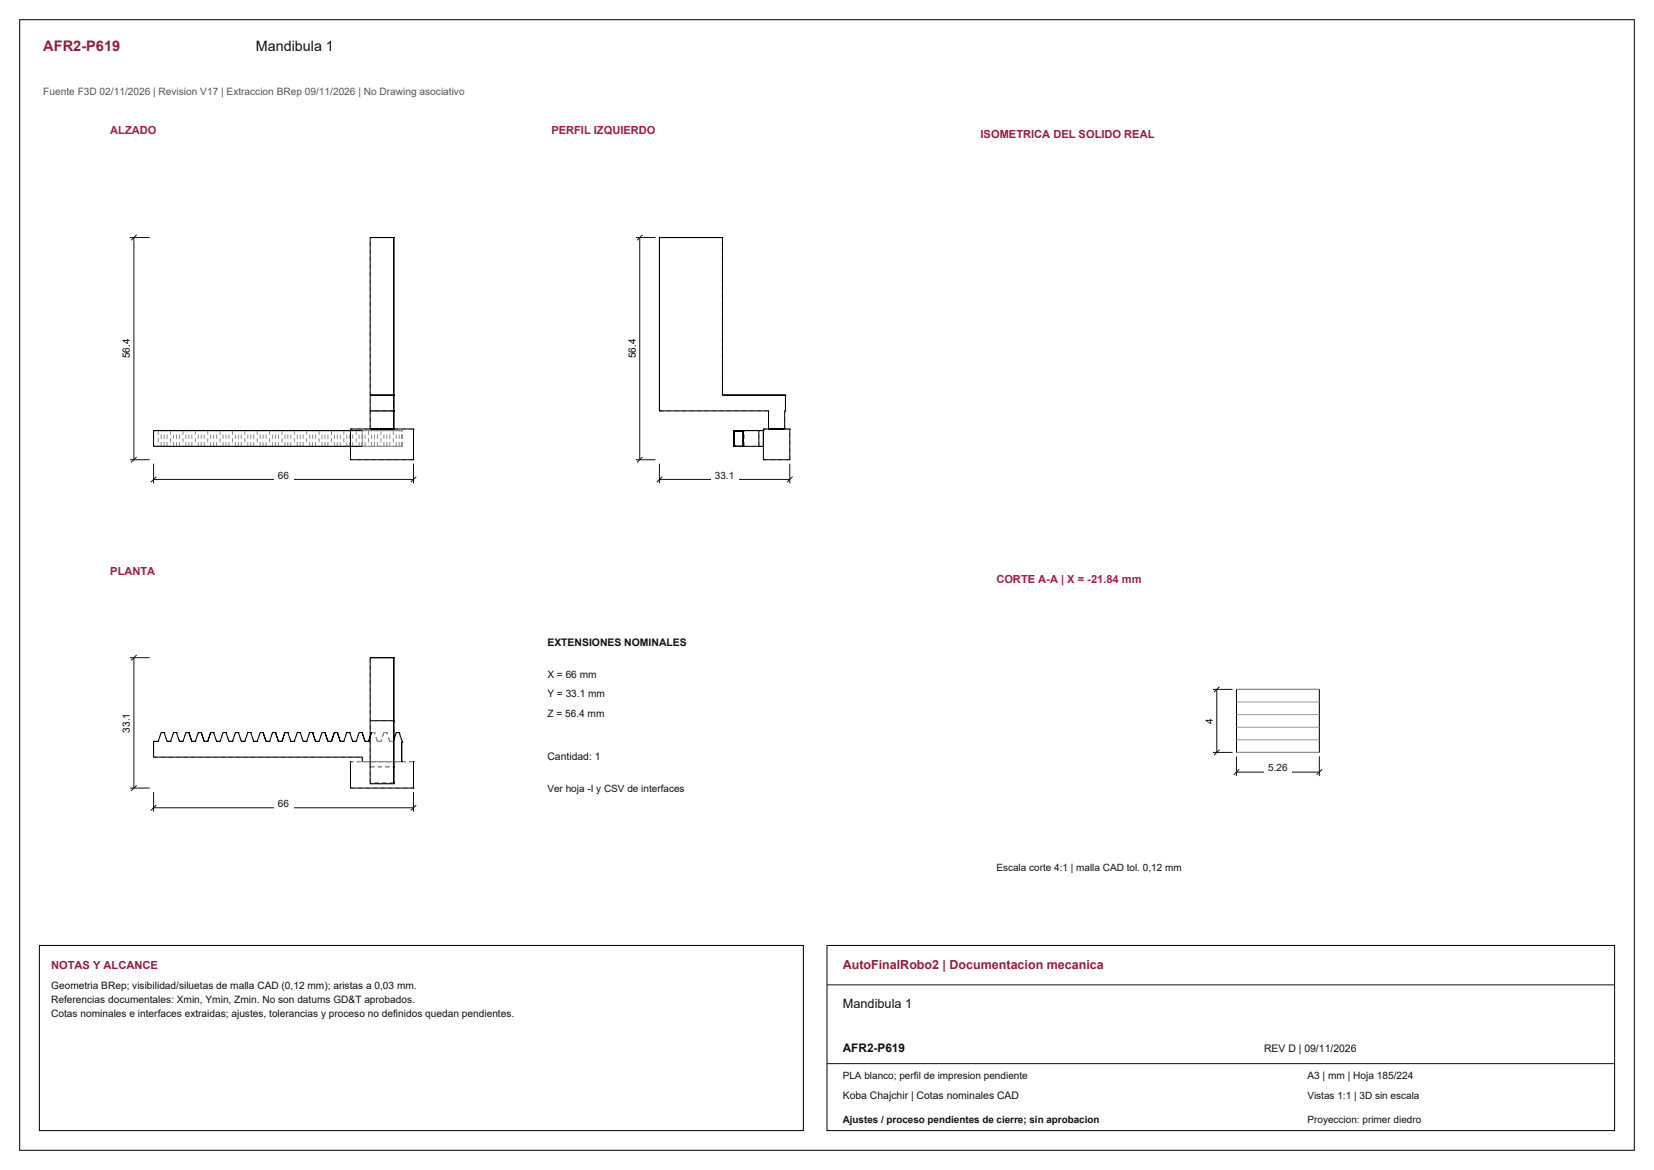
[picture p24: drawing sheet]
<svg xmlns="http://www.w3.org/2000/svg" width="420mm" height="297mm" viewBox="0 0 420 297" stroke-linecap="round" stroke-linejoin="round" font-family="sans-serif">
<defs><g id="words">
<text font-size="3.7" fill="#981b39" x="11" y="13">AFR2-P619</text>
<text font-size="3.6" fill="#111" x="65" y="13">Mandibula 1</text>
<text font-size="3.2" fill="#981b39" x="214" y="246">AutoFinalRobo2 | Documentacion mecanica</text>
<text font-size="3.2" fill="#111" x="214" y="256">Mandibula 1</text>
<text font-size="3" fill="#111" x="214" y="267">AFR2-P619</text>
<g font-size="2.8" fill="#a91843">
<text x="28" y="34">ALZADO</text>
<text x="140" y="34">PERFIL IZQUIERDO</text>
<text x="28" y="146">PLANTA</text>
<text x="253" y="148">CORTE A-A | X = -21.84 mm</text>
</g>
<g font-size="2.8" fill="#981b39">
<text x="249" y="35">ISOMETRICA DEL SOLIDO REAL</text>
<text x="13" y="246">NOTAS Y ALCANCE</text>
</g>
<text font-size="2.6" fill="#555" x="11" y="24">Fuente F3D 02/11/2026 | Revision V17 | Extraccion BRep 09/11/2026 | No Drawing asociativo</text>
<g font-size="2.6" fill="#111">
<text x="139" y="164">EXTENSIONES NOMINALES</text>
<text x="139" y="172">X = 66 mm</text>
<text x="139" y="177">Y = 33.1 mm</text>
<text x="139" y="182">Z = 56.4 mm</text>
<text x="139" y="193">Cantidad: 1</text>
<text x="13" y="251">Geometria BRep; visibilidad/siluetas de malla CAD (0,12 mm); aristas a 0,03 mm.</text>
<text x="13" y="254.6">Referencias documentales: Xmin, Ymin, Zmin. No son datums GD&amp;T aprobados.</text>
<text x="13" y="258.2">Cotas nominales e interfaces extraidas; ajustes, tolerancias y proceso no definidos quedan pendientes.</text>
<text x="321" y="267">REV D | 09/11/2026</text>
<text x="332" y="274">A3 | mm | Hoja 185/224</text>
<text x="214" y="279">Koba Chajchir | Cotas nominales CAD</text>
</g>
<g font-size="2.5">
<text x="33" y="91" transform="rotate(-90 33 91)">56.4</text>
<text x="161.4" y="91" transform="rotate(-90 161.4 91)">56.4</text>
<text x="33" y="186" transform="rotate(-90 33 186)">33.1</text>
<text x="308" y="183.7" transform="rotate(-90 308 183.7)">4</text>
</g>
<g font-size="2.5" fill="#111">
<text x="70.6" y="121.5">66</text>
<text x="181.5" y="121.5">33.1</text>
<text x="322" y="195.8">5.26</text>
<text x="139" y="201">Ver hoja -I y CSV de interfaces</text>
<text x="70.6" y="204.9">66</text>
<text x="253" y="221">Escala corte 4:1 | malla CAD tol. 0,12 mm</text>
<text x="214" y="274">PLA blanco; perfil de impresion pendiente</text>
<text x="332" y="279">Vistas 1:1 | 3D sin escala</text>
<text x="214" y="285">Ajustes / proceso pendientes de cierre; sin aprobacion</text>
<text x="332" y="285">Proyeccion: primer diedro</text>
</g>
</g></defs>
<g fill="none" stroke="#000" stroke-width=".25">
<path d="M5 5h410v287h-410zM94 60.3h.1M94 60.3h6M94 60.3v48.6M100 60.3h.1M100 60.3v48.6M39 109.3h.1M39 109.3v4h53M39 109.3h53M89 108.9h.1M89 108.9h16M89 108.9v7.8h16"/>
<path d="M94 100.3h.1M94 104.3h.1M94 100.3h6M94 104.3h6M100 100.3h.1M100 104.3h.1M100 108.9h.1M105 116.7h.1M105 108.9h.1M105 108.9v7.8"/>
</g>
<g fill="none" stroke="#8c8c8c" stroke-width=".25" stroke-dasharray="1.1 .8" stroke-linecap="butt">
<path d="M39 113.3v-4M40.2 113.3h-1.2M40.2 109.3v4M40.9 113.3h-.7M40.9 113.3v-4M41.7 113.3h-.8M41.7 113.3v-4M42.4 113.3h-.7M42.4 113.3v-4M43.3 113.3h-.9M43.3 109.3v4M44.1 113.3h-.8"/>
<path d="M44.1 113.3v-4M44.8 113.3h-.7M44.8 113.3v-4M45.6 113.3h-.8M45.6 113.3v-4M46.5 113.3h-.9M46.5 109.3v4M47.2 113.3h-.7M47.2 113.3v-4M48 113.3h-.8M48 113.3v-4M48.7 113.3h-.7"/>
<path d="M48.7 113.3v-4M49.6 113.3h-.9M49.6 109.3v4M50.4 113.3h-.8M50.4 113.3v-4M51.1 113.3h-.7M51.1 113.3v-4M51.9 113.3h-.8M51.9 113.3v-4M52.7 113.3h-.8M52.7 109.3v4M53.5 113.3h-.8"/>
<path d="M53.5 113.3v-4M54.2 113.3h-.7M54.2 113.3v-4M55 113.3h-.8M55 113.3v-4M55.9 113.3h-.9M55.9 109.3v4M56.6 113.3h-.7M56.6 113.3v-4M57.4 113.3h-.8M57.4 113.3v-4M58.1 113.3h-.7"/>
<path d="M58.1 113.3v-4M59 113.3h-.9M59 109.3v4M59.8 113.3h-.8M59.8 113.3v-4M60.5 113.3h-.7M60.5 113.3v-4M61.3 113.3h-.8M61.3 113.3v-4M62.2 113.3h-.9M62.2 109.3v4M62.9 113.3h-.7"/>
<path d="M62.9 113.3v-4M63.7 113.3h-.8M63.7 113.3v-4M64.4 113.3h-.7M64.4 113.3v-4M65.3 113.3h-.9M65.3 109.3v4M66.1 113.3h-.8M66.1 113.3v-4M66.8 113.3h-.7M66.8 113.3v-4M67.6 113.3h-.8"/>
<path d="M67.6 113.3v-4M68.5 113.3h-.9M68.5 109.3v4M69.2 113.3h-.7M69.2 113.3v-4M70 113.3h-.8M70 113.3v-4M70.7 113.3h-.7M70.7 113.3v-4M71.6 113.3h-.9M71.6 109.3v4M72.3 113.3h-.7"/>
<path d="M72.3 113.3v-4M73.1 113.3h-.8M73.1 113.3v-4M73.8 113.3h-.7M73.8 113.3v-4M74.7 113.3h-.9M74.7 109.3v4M75.5 113.3h-.8M75.5 113.3v-4M76.2 113.3h-.7M76.2 113.3v-4M77 113.3h-.8"/>
<path d="M77 113.3v-4M77.9 113.3h-.9M77.9 109.3v4M78.6 113.3h-.7M78.6 113.3v-4M79.4 113.3h-.8M79.4 113.3v-4M80.1 113.3h-.7M80.1 113.3v-4M81 113.3h-.9M81 109.3v4M81.8 113.3h-.8"/>
<path d="M81.8 113.3v-4M82.5 113.3h-.7M82.5 113.3v-4M83.3 113.3h-.8M83.3 113.3v-4M84.2 113.3h-.9M84.2 109.3v4M84.9 113.3h-.7M84.9 113.3v-4M85.7 113.3h-.8M85.7 113.3v-4M86.4 113.3h-.7"/>
<path d="M86.4 113.3v-4M87.3 113.3h-.9M87.3 109.3v4M88.1 113.3h-.8M88.1 113.3v-4M88.8 113.3h-.7M88.8 113.3v-4M89 116.7v-7.8M89.6 113.3h-.8M89.6 109.3h-.8M89.6 113.3v-4M90.4 113.3h-.8"/>
<path d="M90.4 109.3h-.8M90.4 109.3v4M91.2 113.3h-.8M91.2 109.3h-.8M91.2 113.3v-4M91.9 113.3h-.7M91.9 109.3h-.7M91.9 113.3v-4M92 113.3h10M92 109.3v4M92 113.3v-4M92.7 113.3h-.8"/>
<path d="M92.7 109.3h-.8M92.7 113.3v-4M93.6 113.3h-.9M93.6 109.3h-.9M93.6 109.3v4M94 104.3h6M94 104.3v-44M94 108.9h6M94 108.9v-4.6M94.3 113.3h-.7M94.3 109.3h-.7M94.3 113.3v-4"/>
<path d="M95.1 113.3h-.8M95.1 109.3h-.8M95.1 113.3v-4M95.8 113.3h-.7M95.8 109.3h-.7M95.8 113.3v-4M96.7 113.3h-.9M96.7 109.3h-.9M96.7 109.3v4M97.5 113.3h-.8M97.5 109.3h-.8M97.5 113.3v-4"/>
<path d="M98.2 113.3h-.7M98.2 109.3h-.7M98.2 113.3v-4M99 113.3h-.8M99 109.3h-.8M99 113.3v-4M99.9 113.3h-.9M99.9 109.3v4M99.9 109.3h-.9M100 104.3h-6M100.6 113.3h-.7M100.6 109.3h-.7"/>
<path d="M100.6 113.3v-4M101.4 113.3h-.8M101.4 109.3h-.8M101.4 113.3v-4M102 113.3h.2M102 113.3v-4M102 109.3h.2M102 109.3h-10M102.2 113.3h-.8M102.2 109.3h-.8M102.2 113.3v-4M105 116.7h-16"/>
<path d="M105 108.9h-16"/>
</g>
<path d="M39 117.7v5M105 117.7v5M39 121.7h66M39.7 121l-1.4 1.4M105.7 121l-1.4 1.4" fill="none" stroke="#111" stroke-width=".25"/>
<path d="M69.6 119.6h4.8v3h-4.8z" fill-rule="evenodd" fill="#fff"/>
<path d="M34.7 59.6l-1.4 1.4M33 60.3h5M34 60.3v56.4M33 116.7h5M34.7 116l-1.4 1.4" fill="none" stroke="#111" stroke-width=".25"/>
<path d="M30.2 85.3h3.2v6.4h-3.2z" fill-rule="evenodd" fill="#fff"/>
<g fill="none" stroke="#8c8c8c" stroke-width=".25" stroke-dasharray="1.1 .8" stroke-linecap="butt">
<path d="M183.4 100.3v-40M186.5 113.3h2.2M188.7 113.3h-2.2M188.7 109.3v4M188.7 113.3v-4M188.9 113.3h-2.4M188.9 113.3v-4M192.7 113.3v-4M193.9 113.3h-5M193.9 113.3v-4M193.9 116.7v-7.8M195.1 104.3h-27.7"/>
<path d="M195.1 108.9h4.1M199.2 108.9v-4.6M199.5 104.3h-.3M199.5 104.3v-4M200.6 116.7h-6.7M200.6 108.9h-6.7M200.6 116.7v-7.8"/>
</g>
<g fill="none" stroke="#000" stroke-width=".25">
<path d="M167.4 60.3h.1M167.4 60.3h16M167.4 60.3v44M183.4 60.3h.1M183.4 60.3v40h16.1M167.4 104.3h.1M167.4 104.3h27.7v4.6M186.5 113.3h.1M186.5 109.3h.1M186.5 113.3h7.4M186.5 109.3h7.4M186.5 109.3v4"/>
<path d="M188.7 113.3h.1M188.7 109.3h.1M188.7 109.3v4M188.9 109.3h.1M192.7 109.3h.1M192.7 109.3v4M193.9 109.3h.1M193.9 116.7h.1M193.9 108.9h.1M193.9 108.9v7.8M193.9 108.9h6.7M195.1 108.9h.1"/>
<path d="M199.5 100.3h.1M199.5 100.3l-.3 8.6M200.6 108.9h.1M200.6 108.9v7.8h-6.7"/>
</g>
<path d="M167.4 117.7v5M200.6 117.7v5M167.4 121.7h33.2M168.2 121l-1.4 1.4M201.2 121l-1.4 1.4" fill="none" stroke="#111" stroke-width=".25"/>
<path d="M180.5 119.6h7v3h-7z" fill-rule="evenodd" fill="#fff"/>
<path d="M163.1 59.6l-1.4 1.4M161.4 60.3h5.1M162.5 60.3v56.4M161.4 116.7h5.1M163.1 116l-1.4 1.4" fill="none" stroke="#111" stroke-width=".25"/>
<path d="M158.6 85.3h3.2v6.4h-3.2z" fill-rule="evenodd" fill="#fff"/>
<g fill="none" stroke="#8c8c8c" stroke-width=".25" stroke-dasharray="1.1 .8" stroke-linecap="butt">
<path d="M94 166.9v27.7M39 192.2h53M39 188.2v4M40.9 185.9l-.7 2.3M42.4 188.2l-.7-2.3M44.1 185.9l-.8 2.3M45.6 188.2l-.8-2.3M47.2 185.9l-.7 2.3M50.4 185.9l-.8 2.3M55 188.2l-.8-2.3M56.6 185.9l-.7 2.3M58.1 188.2l-.7-2.3"/>
<path d="M59.8 185.9l-.8 2.3M61.3 188.2l-.8-2.3M62.9 185.9l-.7 2.3M64.4 188.2l-.7-2.3M66.1 185.9l-.8 2.3M69.2 185.9l-.7 2.3M73.8 188.2l-.7-2.3M75.5 185.9l-.8 2.3M77 188.2l-.8-2.3M78.6 185.9l-.7 2.3M81.8 185.9l-.8 2.3M88.1 185.9l-.8 2.3"/>
<path d="M89 193.4v6.6M89.6 188.2l-.8-2.3M91.2 185.9l-.8 2.3M92 193.4h10M92 192.2v1.2M94 199h6M94 198.8v.2M94 194.6h6M94 198.8v-4.2M95.1 185.9h-.8M95.8 188.2l-.7-2.3M96.7 188.2h-.9"/>
<path d="M97.5 185.9l-.8 2.3M98.2 185.9h-.7M99 188.2l-.8-2.3M99.9 188.2h-.9M100 183h-6M100 198.8h-6M100.6 185.9l-.7 2.3M102 188.4h.2M102 193.4h-10M102.2 188.4l-.8-2.5M105 193.4h-16M89 200h16"/>
</g>
<g fill="none" stroke="#000" stroke-width=".25">
<path d="M94 166.9h.1M94 166.9v32.1h6M94 166.9h6M100 166.9h.1M100 166.9v32.1M39 188.2h.1M39 188.2v4h53v1.2M40.9 185.9h.1M40.9 185.9h.8M40.9 185.9l-.7 2.3h-1.2M41.7 185.9h.1M41.7 185.9l.7 2.3h.9l.8-2.3"/>
<path d="M44.1 185.9h.1M44.1 185.9h.7M44.8 185.9h.1M44.8 185.9l.8 2.3M45.6 188.2h.1M47.2 185.9h.1M47.2 185.9h.8M47.2 185.9l-.7 2.3h-.9M48 185.9h.1M48 185.9l.7 2.3M48.7 188.2h.1M50.4 185.9h.1"/>
<path d="M50.4 185.9h.7M50.4 185.9l-.8 2.3h-.9M51.1 185.9h.1M51.1 185.9l.8 2.3M51.9 188.2h.1M53.5 185.9h.1M53.5 185.9h.7M53.5 185.9l-.8 2.3h-.8M54.2 185.9h.1M54.2 185.9l.8 2.3M55 188.2h.1M56.6 185.9h.1"/>
<path d="M56.6 185.9h.8M56.6 185.9l-.7 2.3h-.9M57.4 185.9h.1M57.4 185.9l.7 2.3M58.1 188.2h.1M59.8 185.9h.1M59.8 185.9h.7M59.8 185.9l-.8 2.3h-.9M60.5 185.9h.1M60.5 185.9l.8 2.3M61.3 188.2h.1M62.9 185.9h.1"/>
<path d="M62.9 185.9h.8M62.9 185.9l-.7 2.3h-.9M63.7 185.9h.1M63.7 185.9l.7 2.3M64.4 188.2h.1M66.1 185.9h.1M66.1 185.9h.7M66.1 185.9l-.8 2.3h-.9M66.8 185.9h.1M66.8 185.9l.8 2.3M67.6 188.2h.1M69.2 185.9h.1"/>
<path d="M69.2 185.9h.8M69.2 185.9l-.7 2.3h-.9M70 185.9h.1M70 185.9l.7 2.3M70.7 188.2h.1M72.3 185.9h.1M72.3 185.9h.8M72.3 185.9l-.7 2.3h-.9M73.1 185.9h.1M73.1 185.9l.7 2.3M73.8 188.2h.1M75.5 185.9h.1"/>
<path d="M75.5 185.9h.7M75.5 185.9l-.8 2.3h-.9M76.2 185.9h.1M76.2 185.9l.8 2.3h.9l.7-2.3M78.6 185.9h.1M78.6 185.9h.8M79.4 185.9h.1M79.4 185.9l.7 2.3M80.1 188.2h.1M81.8 185.9h.1M81.8 185.9h.7M81.8 185.9l-.8 2.3h-.9"/>
<path d="M82.5 185.9h.1M82.5 185.9l.8 2.3M83.3 188.2h.1M84.9 185.9h.1M84.9 185.9h.8M84.9 185.9l-.7 2.3h-.9M85.7 185.9h.1M85.7 185.9l.7 2.3M86.4 188.2h.1M88.1 185.9h.1M88.1 185.9h.7M88.1 185.9l-.8 2.3h-.9"/>
<path d="M88.8 185.9h.1M88.8 185.9l.8 2.3h.8l.8-2.3M89 193.4h.1M89 193.4v6.6h16M91.2 185.9h.1M91.2 185.9h.7M91.9 185.9h.1M91.9 185.9l.8 2.3M92.7 188.2h.1M92.7 188.2h.9M93.6 188.2h.1M94 183h6"/>
<path d="M94.3 185.9l-.7 2.3M100 183h.1M100 199h.1M100 198.8h.1M100 194.6h.1M100.6 185.9h.1M100.6 185.9h.8M100.6 185.9l-.7 2.3M101.4 185.9h.1M101.4 185.9l.8 2.5h-.2v5M102 193.4h.1M105 193.4h.1"/>
<path d="M105 193.4v6.6M105 200h.1"/>
</g>
<path d="M39 201v5.1M39 205h66M39.7 204.4l-1.4 1.4M105 201v5.1M105.7 204.4l-1.4 1.4" fill="none" stroke="#111" stroke-width=".25"/>
<path d="M69.6 202.9h4.8v3h-4.8z" fill-rule="evenodd" fill="#fff"/>
<path d="M33 166.9h5M34 166.9v33.1M34.7 166.3l-1.4 1.4M34.7 199.4l-1.4 1.4M33 200h5" fill="none" stroke="#111" stroke-width=".25"/>
<path d="M30.2 180.3h3.2v6.4h-3.2z" fill-rule="evenodd" fill="#fff"/>
<path d="M314 175h21v16h-21z" fill="none" stroke="#000" stroke-width=".25"/>
<path d="M314 192v5M314 196h21M314.7 195.3l-1.4 1.4M335 192v5M335.7 195.3l-1.4 1.4" fill="none" stroke="#111" stroke-width=".25"/>
<path d="M321 193.9h7v3h-7z" fill-rule="evenodd" fill="#fff"/>
<path d="M308 175h5M309 175v16M309.7 174.3l-1.4 1.4M308 191h5M309.7 190.3l-1.4 1.4" fill="none" stroke="#111" stroke-width=".25"/>
<path d="M305.2 181.6h3.1v2.8h-3.1z" fill-rule="evenodd" fill="#fff"/>
<path d="M314 178.2h21M314 175h21M314 191h21M314 187.8h21M314 184.6h21M314 181.4h21" fill="none" stroke="#9a9a9a" stroke-width=".25"/>
<path d="M10 240h194v47h-194zM210 240h200v47h-200z" fill="none" stroke="#000" stroke-width=".25"/>
<path d="M210 250h200M210 270h200" fill="none" stroke="#111" stroke-width=".25"/>
<use href="#words"/>
</svg>
